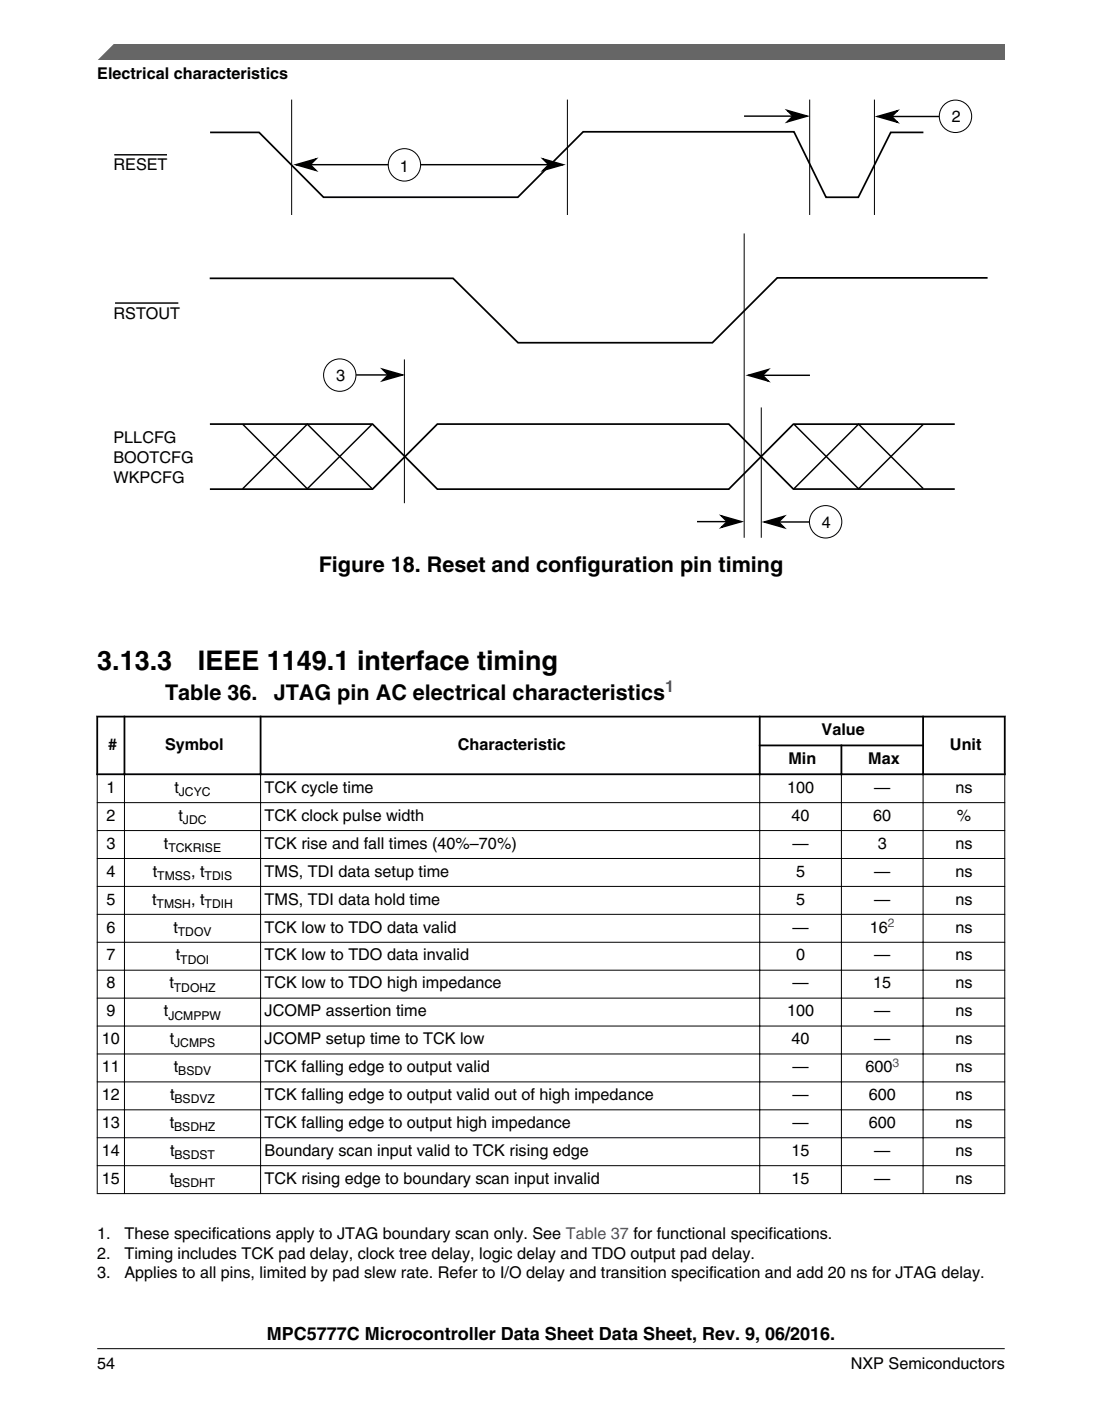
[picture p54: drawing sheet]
<svg xmlns="http://www.w3.org/2000/svg" width="216mm" height="274mm" viewBox="0 0 216 274" stroke-linecap="round" stroke-linejoin="round" font-family="sans-serif">
<defs><g id="words">
<g font-size="5.3">
<text x="19" y="131.3">3.13.3</text>
<text x="38.8" y="131.3">IEEE 1149.1 interface timing</text>
</g>
<g font-size="4.2">
<text x="62.4" y="112.1">Figure 18. Reset and configuration pin timing</text>
<text x="32.3" y="137">Table 36.</text>
<text x="53.6" y="137">JTAG pin AC electrical characteristics</text>
</g>
<text font-size="3.5" x="52.3" y="262.3">MPC5777C Microcontroller Data Sheet Data Sheet, Rev. 9, 06/2016.</text>
<g font-size="3.2">
<text x="19.1" y="15.5">Electrical characteristics</text>
<text x="186.5" y="24">2</text>
<text x="22.2" y="33.3">RESET</text>
<text x="78.3" y="33.6">1</text>
<text x="22.2" y="62.5">RSTOUT</text>
<text x="65.8" y="74.6">3</text>
<text x="22.2" y="86.7">PLLCFG</text>
<text x="22.2" y="90.7">BOOTCFG</text>
<text x="22.2" y="94.7">WKPCFG</text>
<text x="161" y="103.4">4</text>
<text x="161" y="144">Value</text>
<text x="21.2" y="146.8">#</text>
<text x="32.3" y="146.8">Symbol</text>
<text x="89.7" y="146.8">Characteristic</text>
<text x="154.5" y="149.6">Min</text>
<text x="170.1" y="149.6">Max</text>
<text x="186.1" y="146.8">Unit</text>
<text x="20.8" y="155.2">1</text>
<text x="34.2" y="155.2">t</text>
<text x="51.8" y="155.2">TCK cycle time</text>
<text x="154.2" y="155.2">100</text>
<text x="171.3" y="155.2">—</text>
<text x="187.2" y="155.2">ns</text>
<text x="20.8" y="160.7">2</text>
<text x="35" y="160.7">t</text>
<text x="51.8" y="160.7">TCK clock pulse width</text>
<text x="155.1" y="160.7">40</text>
<text x="171.1" y="160.7">60</text>
<text x="187.4" y="160.7">%</text>
<text x="20.8" y="166.2">3</text>
<text x="32.1" y="166.2">t</text>
<text x="51.8" y="166.2">TCK rise and fall times (40%–70%)</text>
<text x="155.3" y="166.2">—</text>
<text x="172" y="166.2">3</text>
<text x="187.2" y="166.2">ns</text>
<text x="20.8" y="171.7">4</text>
<text x="29.9" y="171.7">t</text>
<text x="37.4" y="171.7">, t</text>
<text x="51.8" y="171.7">TMS, TDI data setup time</text>
<text x="156" y="171.7">5</text>
<text x="171.3" y="171.7">—</text>
<text x="187.2" y="171.7">ns</text>
<text x="20.8" y="177.1">5</text>
<text x="29.8" y="177.1">t</text>
<text x="37.4" y="177.1">, t</text>
<text x="51.8" y="177.1">TMS, TDI data hold time</text>
<text x="156" y="177.1">5</text>
<text x="171.3" y="177.1">—</text>
<text x="187.2" y="177.1">ns</text>
<text x="20.8" y="182.6">6</text>
<text x="34" y="182.6">t</text>
<text x="51.8" y="182.6">TCK low to TDO data valid</text>
<text x="155.3" y="182.6">—</text>
<text x="170.4" y="182.6">16</text>
<text x="187.2" y="182.6">ns</text>
<text x="20.8" y="188.1">7</text>
<text x="34.4" y="188.1">t</text>
<text x="51.8" y="188.1">TCK low to TDO data invalid</text>
<text x="156" y="188.1">0</text>
<text x="171.3" y="188.1">—</text>
<text x="187.2" y="188.1">ns</text>
<text x="20.8" y="193.5">8</text>
<text x="33.2" y="193.5">t</text>
<text x="51.8" y="193.5">TCK low to TDO high impedance</text>
<text x="155.3" y="193.5">—</text>
<text x="171.1" y="193.5">15</text>
<text x="187.2" y="193.5">ns</text>
<text x="20.8" y="199">9</text>
<text x="32.1" y="199">t</text>
<text x="51.8" y="199">JCOMP assertion time</text>
<text x="154.2" y="199">100</text>
<text x="171.3" y="199">—</text>
<text x="187.2" y="199">ns</text>
<text x="20" y="204.5">10</text>
<text x="20" y="209.9">11</text>
<text x="33.2" y="204.5">t</text>
<text x="34" y="209.9">t</text>
<text x="51.8" y="204.5">JCOMP setup time to TCK low</text>
<text x="51.8" y="209.9">TCK falling edge to output valid</text>
<text x="155.1" y="204.5">40</text>
<text x="155.3" y="209.9">—</text>
<text x="169.5" y="209.9">600</text>
<text x="171.3" y="204.5">—</text>
<text x="187.2" y="204.5">ns</text>
<text x="187.2" y="209.9">ns</text>
<text x="20" y="215.4">12</text>
<text x="33.3" y="215.4">t</text>
<text x="51.8" y="215.4">TCK falling edge to output valid out of high impedance</text>
<text x="155.3" y="215.4">—</text>
<text x="170.2" y="215.4">600</text>
<text x="187.2" y="215.4">ns</text>
<text x="20" y="220.9">13</text>
<text x="33.2" y="220.9">t</text>
<text x="51.8" y="220.9">TCK falling edge to output high impedance</text>
<text x="155.3" y="220.9">—</text>
<text x="170.2" y="220.9">600</text>
<text x="187.2" y="220.9">ns</text>
<text x="20" y="226.3">14</text>
<text x="33.3" y="226.3">t</text>
<text x="51.8" y="226.3">Boundary scan input valid to TCK rising edge</text>
<text x="155.1" y="226.3">15</text>
<text x="171.3" y="226.3">—</text>
<text x="187.2" y="226.3">ns</text>
<text x="20" y="231.8">15</text>
<text x="33.2" y="231.8">t</text>
<text x="51.8" y="231.8">TCK rising edge to boundary scan input invalid</text>
<text x="155.1" y="231.8">15</text>
<text x="171.3" y="231.8">—</text>
<text x="187.2" y="231.8">ns</text>
<text x="19" y="242.6">1.</text>
<text x="24.4" y="242.6">These specifications apply to JTAG boundary scan only. See Table 37 for functional specifications.</text>
<text x="19.1" y="246.4">2.</text>
<text x="19.1" y="250.3">3.</text>
<text x="24.4" y="246.4">Timing includes TCK pad delay, clock tree delay, logic delay and TDO output pad delay.</text>
<text x="24.4" y="250.3">Applies to all pins, limited by pad slew rate. Refer to I/O delay and transition specification and add 20 ns for JTAG delay.</text>
<text x="19.1" y="268">54</text>
<text x="166.7" y="268">NXP Semiconductors</text>
</g>
<text font-size="3.2" fill="#00f" x="130.3" y="135.6">1</text>
<g font-size="2.4">
<text x="35.1" y="155.9">JCYC</text>
<text x="35.8" y="161.4">JDC</text>
<text x="33" y="166.8">TCKRISE</text>
<text x="30.8" y="172.3">TMSS</text>
<text x="40.1" y="172.3">TDIS</text>
<text x="30.7" y="177.8">TMSH</text>
<text x="40.1" y="177.8">TDIH</text>
<text x="34.9" y="183.2">TDOV</text>
<text x="35.3" y="188.7">TDOI</text>
<text x="34.1" y="194.2">TDOHZ</text>
<text x="33" y="199.6">JCMPPW</text>
<text x="34.1" y="205.1">JCMPS</text>
<text x="34.9" y="210.6">BSDV</text>
<text x="34.1" y="221.5">BSDHZ</text>
<text x="34.2" y="216">BSDVZ</text>
<text x="34.2" y="227">BSDST</text>
<text x="34.1" y="232.4">BSDHT</text>
</g>
<g font-size="2.4" fill="#00f">
<text x="174" y="181.5">2</text>
<text x="174.8" y="208.9">3</text>
</g>
</g></defs>
<path d="M58.5 32.2h51.3" fill="none" stroke="#000" stroke-width=".28"/>
<g fill="#000" stroke="#000" stroke-width=".28">
<path d="M58 32.2l3.9-1.1-1.1 1.1 1.1 1.2z" fill-rule="evenodd"/>
<path d="M106.4 31.1l3.9 1.1-3.9 1.2 1.1-1.2z" fill-rule="evenodd"/>
</g>
<g fill="#fff" stroke="#000" stroke-width=".2">
<circle cx="187.2" cy="22.8" r="3.2"/>
<circle cx="79.2" cy="32.3" r="3.2"/>
</g>
<path d="M57.1 19.5v22.6M111.2 19.5v22.6M158.6 19.5v22.6M171.3 19.5v22.6" fill="none" stroke="#000" stroke-width=".2"/>
<path d="M145.8 22.7h11.8M172.4 22.8h11.6" fill="none" stroke="#000" stroke-width=".28"/>
<g fill="#000" stroke="#000" stroke-width=".28">
<path d="M154.2 21.6l4 1.1-4 1.2 1.1-1.2z" fill-rule="evenodd"/>
<path d="M171.9 22.8l3.9-1.1-1.1 1.1 1.1 1.1z" fill-rule="evenodd"/>
</g>
<path d="M41.2 25.9h9.6l12.6 12.7h38.1l12.7-12.8h41.4l6.2 12.8h6.4l6.3-12.7h6.4" fill="none" stroke="#000" stroke-width=".34"/>
<circle cx="161.8" cy="102.2" r="3.2" fill="#fff" stroke="#000" stroke-width=".2"/>
<path d="M136.6 102.1h8.1M150.3 102.2h8.2" fill="none" stroke="#000" stroke-width=".28"/>
<g fill="#000" stroke="#000" stroke-width=".28">
<path d="M141.3 101l4 1.1-4 1.2 1.2-1.2z" fill-rule="evenodd"/>
<path d="M149.7 102.2l4-1.1-1.2 1.1 1.2 1.1z" fill-rule="evenodd"/>
</g>
<circle cx="66.6" cy="73.4" r="3.2" fill="#fff" stroke="#000" stroke-width=".2"/>
<path d="M22.4 30.3h10.3M22.5 59.3h12.4M69.8 73.4h8.5M147.1 73.5h11.6M47.5 83l12.7 12.7 12.7-12.6M72.9 95.7l-12.7-12.7-12.7 12.7M155.5 83l12.7 12.7 12.7-12.6M180.9 95.7l-12.7-12.7-12.7 12.7" fill="none" stroke="#000" stroke-width=".28"/>
<g fill="#000" stroke="#000" stroke-width=".28">
<path d="M74.9 72.3l4 1.1-4 1.1 1.2-1.1z" fill-rule="evenodd"/>
<path d="M146.6 73.5l3.9-1.1-1.1 1.1 1.1 1.1z" fill-rule="evenodd"/>
</g>
<path d="M145.8 45.7v59.6M79.2 70.4v28.1M149.1 79.8v25.5" fill="none" stroke="#000" stroke-width=".2"/>
<path d="M193.5 54.4h-41.2l-12.7 12.7h-38.1l-12.7-12.6h-47.7M41.1 83h31.9l12.7 12.8h57.1l12.6-12.8h31.7M187.1 95.8h-31.7l-12.6-12.8h-57.1l-12.7 12.8h-31.9" fill="none" stroke="#000" stroke-width=".34"/>
<g fill="#fff">
<path d="M19 133.4h177.8v102.2h-177.8z" fill-rule="evenodd"/>
<path d="M19.2 140.5h5v10.9h-5z" fill-rule="evenodd"/>
<path d="M24.6 140.5h26.3v10.9h-26.3z" fill-rule="evenodd"/>
<path d="M51.2 140.5h97.5v10.9h-97.5z" fill-rule="evenodd"/>
<path d="M149 140.5h31.7v5.3h-31.7z" fill-rule="evenodd"/>
<path d="M181 140.5h15.7v10.9h-15.7z" fill-rule="evenodd"/>
<path d="M149 146.1h15.7v5.3h-15.7z" fill-rule="evenodd"/>
<path d="M165 146.1h15.7v5.3h-15.7z" fill-rule="evenodd"/>
<path d="M19.1 151.8h5.2v5.3h-5.2z" fill-rule="evenodd"/>
<path d="M24.5 151.8h26.5v5.3h-26.5z" fill-rule="evenodd"/>
<path d="M51.1 151.8h97.7v5.3h-97.7z" fill-rule="evenodd"/>
<path d="M148.9 151.8h15.9v5.3h-15.9z" fill-rule="evenodd"/>
<path d="M164.9 151.8h15.9v5.3h-15.9z" fill-rule="evenodd"/>
<path d="M180.9 151.8h15.9v5.3h-15.9z" fill-rule="evenodd"/>
<path d="M19.1 157.2h5.2v5.3h-5.2z" fill-rule="evenodd"/>
<path d="M24.5 157.2h26.5v5.3h-26.5z" fill-rule="evenodd"/>
<path d="M51.1 157.2h97.7v5.3h-97.7z" fill-rule="evenodd"/>
<path d="M148.9 157.2h15.9v5.3h-15.9z" fill-rule="evenodd"/>
<path d="M164.9 157.2h15.9v5.3h-15.9z" fill-rule="evenodd"/>
<path d="M180.9 157.2h15.9v5.3h-15.9z" fill-rule="evenodd"/>
<path d="M19.1 162.7h5.2v5.3h-5.2z" fill-rule="evenodd"/>
<path d="M24.5 162.7h26.5v5.3h-26.5z" fill-rule="evenodd"/>
<path d="M51.1 162.7h97.7v5.3h-97.7z" fill-rule="evenodd"/>
<path d="M148.9 162.7h15.9v5.3h-15.9z" fill-rule="evenodd"/>
<path d="M164.9 162.7h15.9v5.3h-15.9z" fill-rule="evenodd"/>
<path d="M180.9 162.7h15.9v5.3h-15.9z" fill-rule="evenodd"/>
<path d="M19.1 168.2h5.2v5.3h-5.2z" fill-rule="evenodd"/>
<path d="M24.5 168.2h26.5v5.3h-26.5z" fill-rule="evenodd"/>
<path d="M51.1 168.2h97.7v5.3h-97.7z" fill-rule="evenodd"/>
<path d="M148.9 168.2h15.9v5.3h-15.9z" fill-rule="evenodd"/>
<path d="M164.9 168.2h15.9v5.3h-15.9z" fill-rule="evenodd"/>
<path d="M180.9 168.2h15.9v5.3h-15.9z" fill-rule="evenodd"/>
<path d="M19.1 173.7h5.2v5.2h-5.2z" fill-rule="evenodd"/>
<path d="M24.5 173.7h26.5v5.2h-26.5z" fill-rule="evenodd"/>
<path d="M51.1 173.7h97.7v5.2h-97.7z" fill-rule="evenodd"/>
<path d="M148.9 173.7h15.9v5.2h-15.9z" fill-rule="evenodd"/>
<path d="M164.9 173.7h15.9v5.2h-15.9z" fill-rule="evenodd"/>
<path d="M180.9 173.7h15.9v5.2h-15.9z" fill-rule="evenodd"/>
<path d="M19.1 179.1h5.2v5.3h-5.2z" fill-rule="evenodd"/>
<path d="M24.5 179.1h26.5v5.3h-26.5z" fill-rule="evenodd"/>
<path d="M51.1 179.1h97.7v5.3h-97.7z" fill-rule="evenodd"/>
<path d="M148.9 179.1h15.9v5.3h-15.9z" fill-rule="evenodd"/>
<path d="M164.9 179.1h15.9v5.3h-15.9z" fill-rule="evenodd"/>
<path d="M180.9 179.1h15.9v5.3h-15.9z" fill-rule="evenodd"/>
<path d="M19.1 184.6h5.2v5.3h-5.2z" fill-rule="evenodd"/>
<path d="M24.5 184.6h26.5v5.3h-26.5z" fill-rule="evenodd"/>
<path d="M51.1 184.6h97.7v5.3h-97.7z" fill-rule="evenodd"/>
<path d="M148.9 184.6h15.9v5.3h-15.9z" fill-rule="evenodd"/>
<path d="M164.9 184.6h15.9v5.3h-15.9z" fill-rule="evenodd"/>
<path d="M180.9 184.6h15.9v5.3h-15.9z" fill-rule="evenodd"/>
<path d="M19.1 190.1h5.2v5.2h-5.2z" fill-rule="evenodd"/>
<path d="M24.5 190.1h26.5v5.2h-26.5z" fill-rule="evenodd"/>
<path d="M51.1 190.1h97.7v5.2h-97.7z" fill-rule="evenodd"/>
<path d="M148.9 190.1h15.9v5.2h-15.9z" fill-rule="evenodd"/>
<path d="M164.9 190.1h15.9v5.2h-15.9z" fill-rule="evenodd"/>
<path d="M180.9 190.1h15.9v5.2h-15.9z" fill-rule="evenodd"/>
<path d="M19.1 195.5h5.2v5.3h-5.2z" fill-rule="evenodd"/>
<path d="M24.5 195.5h26.5v5.3h-26.5z" fill-rule="evenodd"/>
<path d="M51.1 195.5h97.7v5.3h-97.7z" fill-rule="evenodd"/>
<path d="M148.9 195.5h15.9v5.3h-15.9z" fill-rule="evenodd"/>
<path d="M164.9 195.5h15.9v5.3h-15.9z" fill-rule="evenodd"/>
<path d="M180.9 195.5h15.9v5.3h-15.9z" fill-rule="evenodd"/>
<path d="M19.1 201h5.2v5.3h-5.2z" fill-rule="evenodd"/>
<path d="M24.5 201h26.5v5.3h-26.5z" fill-rule="evenodd"/>
<path d="M51.1 201h97.7v5.3h-97.7z" fill-rule="evenodd"/>
<path d="M148.9 201h15.9v5.3h-15.9z" fill-rule="evenodd"/>
<path d="M164.9 201h15.9v5.3h-15.9z" fill-rule="evenodd"/>
<path d="M180.9 201h15.9v5.3h-15.9z" fill-rule="evenodd"/>
<path d="M19.1 206.5h5.2v5.3h-5.2z" fill-rule="evenodd"/>
<path d="M24.5 206.5h26.5v5.3h-26.5z" fill-rule="evenodd"/>
<path d="M51.1 206.5h97.7v5.3h-97.7z" fill-rule="evenodd"/>
<path d="M148.9 206.5h15.9v5.3h-15.9z" fill-rule="evenodd"/>
<path d="M164.9 206.5h15.9v5.3h-15.9z" fill-rule="evenodd"/>
<path d="M180.9 206.5h15.9v5.3h-15.9z" fill-rule="evenodd"/>
<path d="M19.1 211.9h5.2v5.3h-5.2z" fill-rule="evenodd"/>
<path d="M24.5 211.9h26.5v5.3h-26.5z" fill-rule="evenodd"/>
<path d="M51.1 211.9h97.7v5.3h-97.7z" fill-rule="evenodd"/>
<path d="M148.9 211.9h15.9v5.3h-15.9z" fill-rule="evenodd"/>
<path d="M164.9 211.9h15.9v5.3h-15.9z" fill-rule="evenodd"/>
<path d="M180.9 211.9h15.9v5.3h-15.9z" fill-rule="evenodd"/>
<path d="M19.1 217.4h5.2v5.3h-5.2z" fill-rule="evenodd"/>
<path d="M24.5 217.4h26.5v5.3h-26.5z" fill-rule="evenodd"/>
<path d="M51.1 217.4h97.7v5.3h-97.7z" fill-rule="evenodd"/>
<path d="M148.9 217.4h15.9v5.3h-15.9z" fill-rule="evenodd"/>
<path d="M164.9 217.4h15.9v5.3h-15.9z" fill-rule="evenodd"/>
<path d="M180.9 217.4h15.9v5.3h-15.9z" fill-rule="evenodd"/>
<path d="M19.1 222.9h5.2v5.3h-5.2z" fill-rule="evenodd"/>
<path d="M24.5 222.9h26.5v5.3h-26.5z" fill-rule="evenodd"/>
<path d="M51.1 222.9h97.7v5.3h-97.7z" fill-rule="evenodd"/>
<path d="M148.9 222.9h15.9v5.3h-15.9z" fill-rule="evenodd"/>
<path d="M164.9 222.9h15.9v5.3h-15.9z" fill-rule="evenodd"/>
<path d="M180.9 222.9h15.9v5.3h-15.9z" fill-rule="evenodd"/>
<path d="M19.1 228.3h5.2v5.3h-5.2z" fill-rule="evenodd"/>
<path d="M24.5 228.3h26.5v5.3h-26.5z" fill-rule="evenodd"/>
<path d="M51.1 228.3h97.7v5.3h-97.7z" fill-rule="evenodd"/>
<path d="M148.9 228.3h15.9v5.3h-15.9z" fill-rule="evenodd"/>
<path d="M164.9 228.3h15.9v5.3h-15.9z" fill-rule="evenodd"/>
<path d="M180.9 228.3h15.9v5.3h-15.9z" fill-rule="evenodd"/>
</g>
<path d="M18.9 140.3h178.1M18.9 151.6h178.1M19 140.1v11.7M24.4 140.1v11.7M51.1 140.1v11.7M148.7 146h32.3M148.8 140.1v11.7M164.8 145.8v6M180.8 140.1v11.7M196.8 140.1v11.7" fill="none" stroke="#000" stroke-width=".35"/>
<g fill="none" stroke="#000" stroke-width=".2">
<path d="M19 157.2h177.9M19 151.7v82.1M24.4 151.4v82.4M51.1 151.4v82.4M148.8 151.4v82.4M164.8 151.4v82.4M180.8 151.4v82.4M196.8 151.7v82.1M19 162.6h177.9M19 168.1h177.9M19 173.6h177.9M19 179h177.9"/>
<path d="M19 184.5h177.9M19 190h177.9M19 195.4h177.9M19 200.9h177.9M19 206.4h177.9M19 211.8h177.9M19 217.3h177.9M19 222.8h177.9M19 228.2h177.9M19 233.7h177.9"/>
</g>
<path d="M19 11.7l5.7-3.1 172.2 .1v3z" fill="#666"/>
<path d="M22.5 8.6l-3.1 3.1" fill="none" stroke="#666" stroke-width=".28"/>
<path d="M19 264.1h177.8" fill="none" stroke="#000" stroke-width=".2"/>
<use href="#words"/>
</svg>
